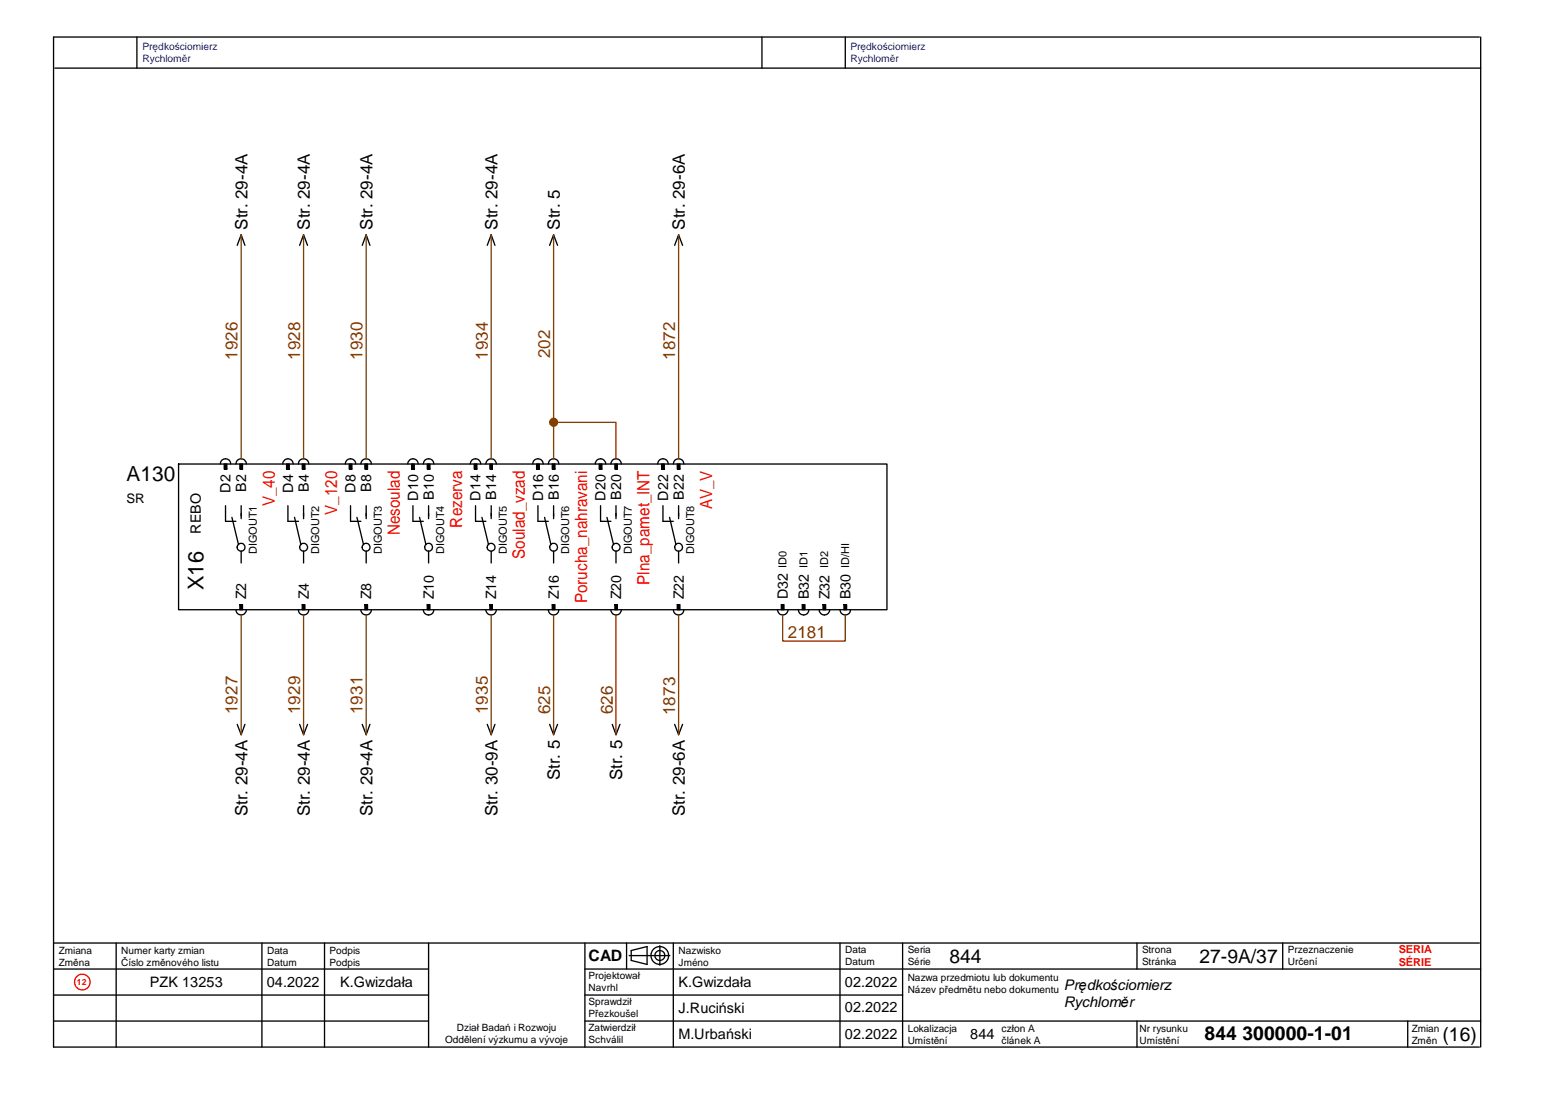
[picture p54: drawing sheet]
<svg xmlns="http://www.w3.org/2000/svg" width="297mm" height="210mm" viewBox="0 0 297 210" stroke-linecap="round" stroke-linejoin="round" font-family="sans-serif">
<defs><g id="words">
<text font-size="4.2" x="39.1" y="113.3" transform="rotate(-90 39.1 113.3)">X16</text>
<text font-size="4" x="24.3" y="92.3">A130</text>
<g font-size="3.7">
<text x="182.3" y="184.9">844</text>
<text x="230.3" y="184.9">27-9A/37</text>
<text x="231.3" y="199.8">844 300000-1-01</text>
<text x="277" y="199.9">(16)</text>
</g>
<g font-size="3.3">
<text x="47.5" y="44.1" transform="rotate(-90 47.5 44.1)">Str. 29-4A</text>
<text x="59.5" y="44.1" transform="rotate(-90 59.5 44.1)">Str. 29-4A</text>
<text x="71.5" y="44.1" transform="rotate(-90 71.5 44.1)">Str. 29-4A</text>
<text x="95.5" y="44.1" transform="rotate(-90 95.5 44.1)">Str. 29-4A</text>
<text x="107.5" y="44.1" transform="rotate(-90 107.5 44.1)">Str. 5</text>
<text x="131.5" y="44.1" transform="rotate(-90 131.5 44.1)">Str. 29-6A</text>
<text x="107.5" y="149.8" transform="rotate(-90 107.5 149.8)">Str. 5</text>
<text x="119.5" y="149.8" transform="rotate(-90 119.5 149.8)">Str. 5</text>
<text x="47.5" y="156.8" transform="rotate(-90 47.5 156.8)">Str. 29-4A</text>
<text x="59.5" y="156.8" transform="rotate(-90 59.5 156.8)">Str. 29-4A</text>
<text x="71.5" y="156.8" transform="rotate(-90 71.5 156.8)">Str. 29-4A</text>
<text x="95.5" y="156.8" transform="rotate(-90 95.5 156.8)">Str. 30-9A</text>
<text x="131.5" y="156.8" transform="rotate(-90 131.5 156.8)">Str. 29-6A</text>
</g>
<g font-size="3.3" fill="#804000">
<text x="45.6" y="69.1" transform="rotate(-90 45.6 69.1)">1926</text>
<text x="57.6" y="69.1" transform="rotate(-90 57.6 69.1)">1928</text>
<text x="69.6" y="69.1" transform="rotate(-90 69.6 69.1)">1930</text>
<text x="93.6" y="69.1" transform="rotate(-90 93.6 69.1)">1934</text>
<text x="105.6" y="68.8" transform="rotate(-90 105.6 68.8)">202</text>
<text x="129.6" y="69.1" transform="rotate(-90 129.6 69.1)">1872</text>
<text x="151.3" y="122.4">2181</text>
<text x="45.6" y="137.1" transform="rotate(-90 45.6 137.1)">1927</text>
<text x="57.6" y="137.1" transform="rotate(-90 57.6 137.1)">1929</text>
<text x="69.6" y="137.1" transform="rotate(-90 69.6 137.1)">1931</text>
<text x="93.6" y="137.1" transform="rotate(-90 93.6 137.1)">1935</text>
<text x="105.6" y="137.1" transform="rotate(-90 105.6 137.1)">625</text>
<text x="117.6" y="137.1" transform="rotate(-90 117.6 137.1)">626</text>
<text x="129.6" y="137.3" transform="rotate(-90 129.6 137.3)">1873</text>
</g>
<g font-size="3.2" fill="#f00">
<text x="52.7" y="97.2" transform="rotate(-90 52.7 97.2)">V_40</text>
<text x="64.7" y="98.8" transform="rotate(-90 64.7 98.8)">V_120</text>
<text x="88.7" y="101.3" transform="rotate(-90 88.7 101.3)">Rezerva</text>
<text x="136.7" y="97.8" transform="rotate(-90 136.7 97.8)">AV_V</text>
<text x="76.7" y="102.8" transform="rotate(-90 76.7 102.8)">Nesoulad</text>
<text x="100.8" y="107.4" transform="rotate(-90 100.8 107.4)">Soulad_vzad</text>
<text x="124.7" y="112.4" transform="rotate(-90 124.7 112.4)">Plna_pamet_INT</text>
<text x="112.7" y="115.9" transform="rotate(-90 112.7 115.9)">Porucha_nahravani</text>
</g>
<text font-size="3" x="113" y="184.6">CAD</text>
<g font-size="2.8">
<text x="28.8" y="189.6">PZK 13253</text>
<text x="51.2" y="189.6">04.2022</text>
<text x="65.3" y="189.6">K.Gwizdała</text>
<text x="130.3" y="189.6">K.Gwizdała</text>
<text x="162.2" y="189.6">02.2022</text>
<text x="204.3" y="190.2">Prędkościomierz</text>
<text x="130.3" y="194.6">J.Ruciński</text>
<text x="162.2" y="194.4">02.2022</text>
<text x="204.3" y="193.5">Rychloměr</text>
<text x="130.3" y="199.6">M.Urbański</text>
<text x="162.2" y="199.6">02.2022</text>
<text x="186.3" y="199.6">844</text>
</g>
<g font-size="2.7">
<text x="44.3" y="94.6" transform="rotate(-90 44.3 94.6)">D2</text>
<text x="47.3" y="94.4" transform="rotate(-90 47.3 94.4)">B2</text>
<text x="56.3" y="94.6" transform="rotate(-90 56.3 94.6)">D4</text>
<text x="59.3" y="94.4" transform="rotate(-90 59.3 94.4)">B4</text>
<text x="68.3" y="94.6" transform="rotate(-90 68.3 94.6)">D8</text>
<text x="71.3" y="94.4" transform="rotate(-90 71.3 94.4)">B8</text>
<text x="80.3" y="96.2" transform="rotate(-90 80.3 96.2)">D10</text>
<text x="83.3" y="96" transform="rotate(-90 83.3 96)">B10</text>
<text x="92.3" y="96.2" transform="rotate(-90 92.3 96.2)">D14</text>
<text x="95.3" y="96" transform="rotate(-90 95.3 96)">B14</text>
<text x="104.3" y="96.2" transform="rotate(-90 104.3 96.2)">D16</text>
<text x="107.3" y="96" transform="rotate(-90 107.3 96)">B16</text>
<text x="116.3" y="96.2" transform="rotate(-90 116.3 96.2)">D20</text>
<text x="119.3" y="96" transform="rotate(-90 119.3 96)">B20</text>
<text x="128.3" y="96.2" transform="rotate(-90 128.3 96.2)">D22</text>
<text x="131.3" y="96" transform="rotate(-90 131.3 96)">B22</text>
<text x="38.6" y="102.5" transform="rotate(-90 38.6 102.5)">REBO</text>
<text x="47.3" y="115.1" transform="rotate(-90 47.3 115.1)">Z2</text>
<text x="59.3" y="115.1" transform="rotate(-90 59.3 115.1)">Z4</text>
<text x="71.3" y="115.1" transform="rotate(-90 71.3 115.1)">Z8</text>
<text x="83.3" y="115.1" transform="rotate(-90 83.3 115.1)">Z10</text>
<text x="95.3" y="115.1" transform="rotate(-90 95.3 115.1)">Z14</text>
<text x="107.3" y="115.1" transform="rotate(-90 107.3 115.1)">Z16</text>
<text x="119.3" y="115.1" transform="rotate(-90 119.3 115.1)">Z20</text>
<text x="131.3" y="115.1" transform="rotate(-90 131.3 115.1)">Z22</text>
<text x="151.3" y="115.1" transform="rotate(-90 151.3 115.1)">D32</text>
<text x="155.3" y="115.1" transform="rotate(-90 155.3 115.1)">B32</text>
<text x="159.3" y="115.1" transform="rotate(-90 159.3 115.1)">Z32</text>
<text x="163.3" y="115.1" transform="rotate(-90 163.3 115.1)">B30</text>
</g>
<text font-size="2.5" x="24.3" y="96.6">SR</text>
<g font-size="2.1">
<text x="49.3" y="106.5" transform="rotate(-90 49.3 106.5)">DIGOUT1</text>
<text x="61.3" y="106.5" transform="rotate(-90 61.3 106.5)">DIGOUT2</text>
<text x="73.3" y="106.5" transform="rotate(-90 73.3 106.5)">DIGOUT3</text>
<text x="85.3" y="106.5" transform="rotate(-90 85.3 106.5)">DIGOUT4</text>
<text x="97.3" y="106.5" transform="rotate(-90 97.3 106.5)">DIGOUT5</text>
<text x="109.3" y="106.5" transform="rotate(-90 109.3 106.5)">DIGOUT6</text>
<text x="121.3" y="106.5" transform="rotate(-90 121.3 106.5)">DIGOUT7</text>
<text x="133.3" y="106.5" transform="rotate(-90 133.3 106.5)">DIGOUT8</text>
<text x="151" y="109.1" transform="rotate(-90 151 109.1)">ID0</text>
<text x="155.1" y="109.1" transform="rotate(-90 155.1 109.1)">ID1</text>
<text x="159" y="109.1" transform="rotate(-90 159 109.1)">ID2</text>
<text x="163.1" y="109.1" transform="rotate(-90 163.1 109.1)">ID/HI</text>
</g>
<g font-size="2.1" fill="#f00">
<text x="268.6" y="183">SERIA</text>
<text x="268.6" y="185.5">SÉRIE</text>
</g>
<g font-size="2" fill="#00f">
<text x="27.3" y="12">Rychloměr</text>
<text x="27.3" y="9.7">Prędkościomierz</text>
<text x="163.3" y="12">Rychloměr</text>
<text x="163.3" y="9.7">Prędkościomierz</text>
</g>
<g font-size="2">
<text x="192.3" y="198.2">człon A</text>
<text x="192.3" y="200.5">článek A</text>
</g>
<g font-size="1.9">
<text x="11.3" y="183.1">Zmiana</text>
<text x="11.3" y="185.4">Změna</text>
<text x="23.3" y="183.1">Numer karty zmian</text>
<text x="23.3" y="185.4">Číslo změnového listu</text>
<text x="51.3" y="183.1">Data</text>
<text x="51.3" y="185.4">Datum</text>
<text x="63.3" y="183.1">Podpis</text>
<text x="63.3" y="185.4">Podpis</text>
<text x="130.3" y="183.1">Nazwisko</text>
<text x="130.3" y="185.4">Jméno</text>
<text x="162.3" y="183.1">Data</text>
<text x="162.3" y="185.4">Datum</text>
<text x="174.3" y="183.1">Seria</text>
<text x="174.3" y="185.4">Série</text>
<text x="219.3" y="183.1">Strona</text>
<text x="219.3" y="185.4">Stránka</text>
<text x="247.3" y="183.1">Przeznaczenie</text>
<text x="247.3" y="185.4">Určení</text>
<text x="113" y="188.1">Projektował</text>
<text x="113" y="190.4">Navrhl</text>
<text x="174.3" y="188.4">Nazwa przedmiotu lub dokumentu</text>
<text x="174.3" y="190.7">Název předmětu nebo dokumentu</text>
<text x="113" y="193.1">Sprawdził</text>
<text x="113" y="195.4">Přezkoušel</text>
<text x="85.5" y="200.4">Oddělení výzkumu a vývoje</text>
<text x="87.7" y="198.1">Dział Badań i Rozwoju</text>
<text x="113" y="198.1">Zatwierdził</text>
<text x="113" y="200.4">Schválil</text>
<text x="174.3" y="198.2">Lokalizacja</text>
<text x="174.3" y="200.4">Umístění</text>
<text x="218.8" y="198.2">Nr rysunku</text>
<text x="218.8" y="200.4">Umístění</text>
<text x="271.1" y="198.2">Zmian</text>
<text x="271.1" y="200.4">Změn</text>
</g>
<text font-size="1.6" fill="#f00" x="14.8" y="189.1">12</text>
</g></defs>
<path d="M10.5 13.1h273.8M26.3 7.1v6M146.3 7.1v6M162.3 7.1v6M284.1 7.1h-273.8v194h273.8M284.3 7.1v194M10.3 191.1h72M10.3 181.1h273.8M129.3 181.1v20M173.3 181.1v20" fill="none" stroke="#010101" stroke-width=".25"/>
<g fill="#fff">
<path d="M218.8 196.3h9.2v4.5h-9.2z" fill-rule="evenodd"/>
<path d="M113 186.3h9.9v4.5h-9.9z" fill-rule="evenodd"/>
<path d="M130.3 181.4h8.1v4.4h-8.1z" fill-rule="evenodd"/>
<path d="M113 191.3h9.6v4.5h-9.6z" fill-rule="evenodd"/>
</g>
<path d="M10.3 196.1h72M10.3 186.1h72" fill="none" stroke="#010101" stroke-width=".25"/>
<g fill="#fff">
<path d="M113 196.3h9.1v4.5h-9.1z" fill-rule="evenodd"/>
<path d="M130.3 186.9h14v3.2h-14z" fill-rule="evenodd"/>
<path d="M130.3 191.9h12.7v3.2h-12.7z" fill-rule="evenodd"/>
<path d="M130.3 196.9h14.1v3.3h-14.1z" fill-rule="evenodd"/>
</g>
<path d="M161.3 181.1v20" fill="none" stroke="#010101" stroke-width=".25"/>
<g fill="#fff">
<path d="M162.3 181.3h5.7v4.5h-5.7z" fill-rule="evenodd"/>
<path d="M11.3 181.4h6.4v4.4h-6.4z" fill-rule="evenodd"/>
</g>
<path d="M22.3 181.1v20M50.3 181.1v20" fill="none" stroke="#010101" stroke-width=".25"/>
<path d="M23.3 181.4h18.8v4.4h-18.8z" fill-rule="evenodd" fill="#fff"/>
<path d="M82.3 181.1v20" fill="none" stroke="#010101" stroke-width=".25"/>
<path d="M51.3 181.4h5.7v4.4h-5.7z" fill-rule="evenodd" fill="#fff"/>
<path d="M62.3 181.1v20" fill="none" stroke="#010101" stroke-width=".25"/>
<path d="M63.3 181.4h5.9v4.4h-5.9z" fill-rule="evenodd" fill="#fff"/>
<path d="M112.3 196.1h172M112.3 186.1h172M270.3 196.1v5" fill="none" stroke="#000" stroke-width=".25"/>
<path d="M112.3 181.1v20" fill="none" stroke="#010101" stroke-width=".25"/>
<g fill="#fff">
<path d="M271.1 196.3h5.2v4.5h-5.2z" fill-rule="evenodd"/>
<path d="M174.3 181.3h4.5v4.5h-4.5z" fill-rule="evenodd"/>
<path d="M182.3 181.4h6.2v4.2h-6.2z" fill-rule="evenodd"/>
<path d="M231.3 196.4h28.4v4.3h-28.4z" fill-rule="evenodd"/>
</g>
<path d="M218.3 196.1v5" fill="none" stroke="#000" stroke-width=".25"/>
<g fill="#fff">
<path d="M174.3 196.3h9.5v4.5h-9.5z" fill-rule="evenodd"/>
<path d="M186.3 197h4.7v3.2h-4.7z" fill-rule="evenodd"/>
<path d="M174.3 186.6h29.1v4.5h-29.1z" fill-rule="evenodd"/>
<path d="M162.2 186.9h10.2v3.2h-10.2z" fill-rule="evenodd"/>
</g>
<path d="M218.3 181.1v5" fill="none" stroke="#000" stroke-width=".25"/>
<g fill="#fff">
<path d="M219.3 181.3h6.6v4.5h-6.6z" fill-rule="evenodd"/>
<path d="M230.3 181.4h15.1v4.2h-15.1z" fill-rule="evenodd"/>
</g>
<path d="M246.3 181.1v5" fill="none" stroke="#000" stroke-width=".25"/>
<path d="M247.3 181.3h12.6v4.5h-12.6z" fill-rule="evenodd" fill="#fff"/>
<g fill="none" stroke="#000" stroke-width=".25">
<path d="M112.3 191.1h61M120.3 181.1v5M120.8 183.5h7.8M121.2 182.5l3-.7v3.4l-3-.8zM126.7 181.6v3.8"/>
<circle cx="126.7" cy="183.5" r="1.71"/>
<circle cx="126.7" cy="183.5" r=".94"/>
</g>
<g fill="#fff">
<path d="M162.2 191.8h10.2v3.1h-10.2z" fill-rule="evenodd"/>
<path d="M162.2 197h10.2v3.2h-10.2z" fill-rule="evenodd"/>
<path d="M192.3 196.3h7.5v4.6h-7.5z" fill-rule="evenodd"/>
<circle cx="15.8" cy="188.6" r="1.5"/>
</g>
<circle cx="15.8" cy="188.6" r="1.5" fill="none" stroke="#f00" stroke-width=".25"/>
<g fill="#fff">
<path d="M14.8 187.6h1.8v1.9h-1.8z" fill-rule="evenodd"/>
<path d="M28.8 187h14v3.2h-14z" fill-rule="evenodd"/>
<path d="M51.2 187h10.2v3.2h-10.2z" fill-rule="evenodd"/>
<path d="M65.3 187h14v3.2h-14z" fill-rule="evenodd"/>
<path d="M277 196.4h6.6v4.3h-6.6z" fill-rule="evenodd"/>
<path d="M27.3 7.8h14.5v4.6h-14.5z" fill-rule="evenodd"/>
<path d="M163.3 7.8h14.5v4.6h-14.5z" fill-rule="evenodd"/>
</g>
<path d="M34.3 89.1h136v28h-136z" fill="none" stroke="#000" stroke-width=".25"/>
<g fill="#fff">
<path d="M36 94.7h3.1v7.8h-3.1z" fill-rule="evenodd"/>
<path d="M35.1 105.9h4.9v7.4h-4.9z" fill-rule="evenodd"/>
</g>
<g fill="#000">
<path d="M46.1 89.1h.5v1h-.5z" fill-rule="evenodd"/>
<path d="M46.1 116.1h.5v1h-.5z" fill-rule="evenodd"/>
</g>
<path d="M45.3 89.1a1 1 0 0 1 1-1 1 1 0 0 1 1 1M46.1 89.1h.5v1h-.5zM45.3 117.1a1 1 0 0 0 1 1 1 1 0 0 0 1-1M46.1 116.1h.5v1h-.5z" fill="none" stroke="#000" stroke-width=".25"/>
<g fill="#fff">
<path d="M44.7 91.1h3.2v3.4h-3.2z" fill-rule="evenodd"/>
<path d="M44.7 111.9h3.2v3.2h-3.2z" fill-rule="evenodd"/>
<path d="M47.4 97.1h2.3v9.2h-2.3z" fill-rule="evenodd"/>
</g>
<path d="M43 89.1h.6v1h-.6z" fill-rule="evenodd" fill="#000"/>
<path d="M42.3 89.1a1 1 0 0 1 1-1 1 1 0 0 1 1 1M43 89.1h.6v1h-.6z" fill="none" stroke="#000" stroke-width=".25"/>
<path d="M41.7 91.1h3.2v3.6h-3.2z" fill-rule="evenodd" fill="#fff"/>
<g fill="#000">
<path d="M58 89.1h.5v1h-.5z" fill-rule="evenodd"/>
<path d="M58 116.1h.5v1h-.5z" fill-rule="evenodd"/>
</g>
<path d="M57.3 89.1a1 1 0 0 1 1-1 1 1 0 0 1 1 1M58 89.1h.5v1h-.5zM57.3 117.1a1 1 0 0 0 1 1 1 1 0 0 0 1-1M58 116.1h.5v1h-.5z" fill="none" stroke="#000" stroke-width=".25"/>
<g fill="#fff">
<path d="M56.7 91.1h3.2v3.4h-3.2z" fill-rule="evenodd"/>
<path d="M56.7 111.9h3.2v3.2h-3.2z" fill-rule="evenodd"/>
<path d="M59.3 97.1h2.5v9.2h-2.5z" fill-rule="evenodd"/>
</g>
<path d="M55 89.1h.5v1h-.5z" fill-rule="evenodd" fill="#000"/>
<path d="M54.3 89.1a1 1 0 0 1 1-1 1 1 0 0 1 1 1M55 89.1h.5v1h-.5z" fill="none" stroke="#000" stroke-width=".25"/>
<path d="M53.7 91.1h3.2v3.6h-3.2z" fill-rule="evenodd" fill="#fff"/>
<g fill="#000">
<path d="M70.1 89.1h.5v1h-.5z" fill-rule="evenodd"/>
<path d="M70.1 116.1h.5v1h-.5z" fill-rule="evenodd"/>
</g>
<path d="M69.3 89.1a1 1 0 0 1 1-1 1 1 0 0 1 1 1M70.1 89.1h.5v1h-.5zM69.3 117.1a1 1 0 0 0 1 1 1 1 0 0 0 1-1M70.1 116.1h.5v1h-.5z" fill="none" stroke="#000" stroke-width=".25"/>
<g fill="#fff">
<path d="M68.7 91.1h3.2v3.4h-3.2z" fill-rule="evenodd"/>
<path d="M68.7 111.9h3.2v3.2h-3.2z" fill-rule="evenodd"/>
<path d="M71.3 97.1h2.4v9.2h-2.4z" fill-rule="evenodd"/>
</g>
<path d="M67.1 89.1h.5v1h-.5z" fill-rule="evenodd" fill="#000"/>
<path d="M66.3 89.1a1 1 0 0 1 1-1 1 1 0 0 1 1 1M67.1 89.1h.5v1h-.5z" fill="none" stroke="#000" stroke-width=".25"/>
<path d="M65.7 91.1h3.2v3.6h-3.2z" fill-rule="evenodd" fill="#fff"/>
<g fill="#000">
<path d="M82 89.1h.5v1h-.5z" fill-rule="evenodd"/>
<path d="M82 116.1h.5v1h-.5z" fill-rule="evenodd"/>
</g>
<path d="M81.3 89.1a1.02 1.02 0 0 1 1-1 1.02 1.02 0 0 1 1 1M82 89.1h.5v1h-.5zM81.3 117.1a1.02 1.02 0 0 0 1 1 1.02 1.02 0 0 0 1-1M82 116.1h.5v1h-.5z" fill="none" stroke="#000" stroke-width=".25"/>
<g fill="#fff">
<path d="M80.7 91.1h3.2v4.9h-3.2z" fill-rule="evenodd"/>
<path d="M80.7 110.4h3.2v4.7h-3.2z" fill-rule="evenodd"/>
<path d="M83.4 97.1h2.4v9.2h-2.4z" fill-rule="evenodd"/>
</g>
<path d="M79 89.1h.5v1h-.5z" fill-rule="evenodd" fill="#000"/>
<path d="M78.3 89.1a1 1 0 0 1 1-1 1 1 0 0 1 1 1M79 89.1h.5v1h-.5z" fill="none" stroke="#000" stroke-width=".25"/>
<path d="M77.7 91.1h3.2v5.1h-3.2z" fill-rule="evenodd" fill="#fff"/>
<g fill="#000">
<path d="M94.1 89.1h.4v1h-.4z" fill-rule="evenodd"/>
<path d="M94.1 116.1h.4v1h-.4z" fill-rule="evenodd"/>
</g>
<path d="M93.3 89.1a1 1 0 0 1 1-1 1 1 0 0 1 1 1M94.1 89.1h.4v1h-.4zM93.3 117.1a1 1 0 0 0 1 1 1 1 0 0 0 1-1M94.1 116.1h.4v1h-.4z" fill="none" stroke="#000" stroke-width=".25"/>
<g fill="#fff">
<path d="M92.7 91.1h3.2v4.9h-3.2z" fill-rule="evenodd"/>
<path d="M92.7 110.4h3.2v4.7h-3.2z" fill-rule="evenodd"/>
<path d="M95.3 97.1h2.4v9.2h-2.4z" fill-rule="evenodd"/>
</g>
<path d="M91.1 89.1h.5v1h-.5z" fill-rule="evenodd" fill="#000"/>
<path d="M90.3 89.1a1 1 0 0 1 1-1 1 1 0 0 1 1 1M91.1 89.1h.5v1h-.5z" fill="none" stroke="#000" stroke-width=".25"/>
<path d="M89.7 91.1h3.2v5.1h-3.2z" fill-rule="evenodd" fill="#fff"/>
<g fill="#000">
<path d="M106 89.1h.5v1h-.5z" fill-rule="evenodd"/>
<path d="M106 116.1h.5v1h-.5z" fill-rule="evenodd"/>
</g>
<path d="M105.3 89.1a1.02 1.02 0 0 1 1-1 1.02 1.02 0 0 1 1 1M106 89.1h.5v1h-.5zM105.3 117.1a1.02 1.02 0 0 0 1 1 1.02 1.02 0 0 0 1-1M106 116.1h.5v1h-.5z" fill="none" stroke="#000" stroke-width=".25"/>
<g fill="#fff">
<path d="M104.7 91.1h3.2v4.9h-3.2z" fill-rule="evenodd"/>
<path d="M104.7 110.4h3.2v4.7h-3.2z" fill-rule="evenodd"/>
<path d="M107.4 97.1h2.3v9.2h-2.3z" fill-rule="evenodd"/>
</g>
<path d="M103 89.1h.5v1h-.5z" fill-rule="evenodd" fill="#000"/>
<path d="M102.3 89.1a1 1 0 0 1 1-1 1 1 0 0 1 1 1M103 89.1h.5v1h-.5z" fill="none" stroke="#000" stroke-width=".25"/>
<path d="M101.7 91.1h3.2v5.1h-3.2z" fill-rule="evenodd" fill="#fff"/>
<g fill="#000">
<path d="M118.1 89.1h.4v1h-.4z" fill-rule="evenodd"/>
<path d="M118.1 116.1h.4v1h-.4z" fill-rule="evenodd"/>
</g>
<path d="M117.3 89.1a1 1 0 0 1 1-1 1 1 0 0 1 1 1M118.1 89.1h.4v1h-.4zM117.3 117.1a1 1 0 0 0 1 1 1 1 0 0 0 1-1M118.1 116.1h.4v1h-.4z" fill="none" stroke="#000" stroke-width=".25"/>
<g fill="#fff">
<path d="M116.7 91.1h3.2v4.9h-3.2z" fill-rule="evenodd"/>
<path d="M116.7 110.4h3.2v4.7h-3.2z" fill-rule="evenodd"/>
<path d="M119.3 97.1h2.4v9.2h-2.4z" fill-rule="evenodd"/>
</g>
<path d="M115.1 89.1h.5v1h-.5z" fill-rule="evenodd" fill="#000"/>
<path d="M114.3 89.1a1 1 0 0 1 1-1 1 1 0 0 1 1 1M115.1 89.1h.5v1h-.5z" fill="none" stroke="#000" stroke-width=".25"/>
<path d="M113.7 91.1h3.2v5.1h-3.2z" fill-rule="evenodd" fill="#fff"/>
<g fill="#000">
<path d="M130 89.1h.6v1h-.6z" fill-rule="evenodd"/>
<path d="M130 116.1h.6v1h-.6z" fill-rule="evenodd"/>
</g>
<path d="M129.3 89.1a1.02 1.02 0 0 1 1-1 1.02 1.02 0 0 1 1 1M130 89.1h.6v1h-.6zM129.3 117.1a1.02 1.02 0 0 0 1 1 1.02 1.02 0 0 0 1-1M130 116.1h.6v1h-.6z" fill="none" stroke="#000" stroke-width=".25"/>
<g fill="#fff">
<path d="M128.7 91.1h3.2v4.9h-3.2z" fill-rule="evenodd"/>
<path d="M128.7 110.4h3.2v4.7h-3.2z" fill-rule="evenodd"/>
<path d="M131.4 97.1h2.3v9.2h-2.3z" fill-rule="evenodd"/>
</g>
<path d="M127 89.1h.5v1h-.5z" fill-rule="evenodd" fill="#000"/>
<path d="M126.3 89.1a1.02 1.02 0 0 1 1-1 1.02 1.02 0 0 1 1 1M127 89.1h.5v1h-.5z" fill="none" stroke="#000" stroke-width=".25"/>
<path d="M125.7 91.1h3.2v5.1h-3.2z" fill-rule="evenodd" fill="#fff"/>
<g fill="#000">
<path d="M150 116.1h.5v1h-.5z" fill-rule="evenodd"/>
<path d="M154 116.1h.6v1h-.6z" fill-rule="evenodd"/>
<path d="M158 116.1h.5v1h-.5z" fill-rule="evenodd"/>
<path d="M162 116.1h.6v1h-.6z" fill-rule="evenodd"/>
</g>
<path d="M149.3 117.1a1 1 0 0 0 1 1 1 1 0 0 0 1-1M150 116.1h.5v1h-.5zM153.3 117.1a1.02 1.02 0 0 0 1 1 1.02 1.02 0 0 0 1-1M154 116.1h.6v1h-.6zM157.3 117.1a1 1 0 0 0 1 1 1 1 0 0 0 1-1M158 116.1h.5v1h-.5zM161.3 117.1a1 1 0 0 0 1 1 1 1 0 0 0 1-1M162 116.1h.6v1h-.6z" fill="none" stroke="#000" stroke-width=".25"/>
<g fill="#fff">
<path d="M148.7 110h3.2v5.1h-3.2z" fill-rule="evenodd"/>
<path d="M152.7 110.2h3.2v4.9h-3.2z" fill-rule="evenodd"/>
<path d="M156.7 110.4h3.2v4.7h-3.2z" fill-rule="evenodd"/>
<path d="M160.7 110.2h3.2v4.9h-3.2z" fill-rule="evenodd"/>
<path d="M149.1 105.9h2.4v3.2h-2.4z" fill-rule="evenodd"/>
<path d="M153.1 105.9h2.4v3.2h-2.4z" fill-rule="evenodd"/>
<path d="M157.1 105.9h2.4v3.2h-2.4z" fill-rule="evenodd"/>
<path d="M161.1 104.4h2.4v4.7h-2.4z" fill-rule="evenodd"/>
<circle cx="46.3" cy="105.1" r=".74"/>
</g>
<g fill="none" stroke="#000" stroke-width=".25">
<path d="M43.3 97.1v3h2M44.5 99.4l1.3 5.2M46.3 97.1v2.5M46.3 105.8v2.3"/>
<circle cx="46.3" cy="105.1" r=".75"/>
</g>
<circle cx="58.3" cy="105.1" r=".75" fill="#fff"/>
<g fill="none" stroke="#000" stroke-width=".25">
<path d="M55.3 97.1v3h2M56.6 99.4l1.2 5.2M58.3 97.1v2.5M58.3 105.8v2.3"/>
<circle cx="58.3" cy="105.1" r=".75"/>
</g>
<circle cx="70.3" cy="105.1" r=".74" fill="#fff"/>
<g fill="none" stroke="#000" stroke-width=".25">
<path d="M67.3 97.1v3h2M68.5 99.4l1.3 5.2M70.3 97.1v2.5M70.3 105.8v2.3"/>
<circle cx="70.3" cy="105.1" r=".75"/>
</g>
<circle cx="82.3" cy="105.1" r=".75" fill="#fff"/>
<g fill="none" stroke="#000" stroke-width=".25">
<path d="M79.3 97.1v3h2M80.6 99.4l1.2 5.2M82.3 97.1v2.5M82.3 105.8v2.3"/>
<circle cx="82.3" cy="105.1" r=".75"/>
</g>
<circle cx="94.3" cy="105.1" r=".74" fill="#fff"/>
<g fill="none" stroke="#000" stroke-width=".25">
<path d="M91.3 97.1v3h2M92.5 99.4l1.3 5.2M94.3 97.1v2.5M94.3 105.8v2.3"/>
<circle cx="94.3" cy="105.1" r=".74"/>
</g>
<circle cx="106.3" cy="105.1" r=".75" fill="#fff"/>
<g fill="none" stroke="#000" stroke-width=".25">
<path d="M103.3 97.1v3h2M104.6 99.4l1.2 5.2M106.3 97.1v2.5M106.3 105.8v2.3"/>
<circle cx="106.3" cy="105.1" r=".75"/>
</g>
<circle cx="118.3" cy="105.1" r=".74" fill="#fff"/>
<g fill="none" stroke="#000" stroke-width=".25">
<path d="M115.3 97.1v3h2M116.5 99.4l1.3 5.2M118.3 97.1v2.5M118.3 105.8v2.3"/>
<circle cx="118.3" cy="105.1" r=".74"/>
</g>
<circle cx="130.3" cy="105.1" r=".75" fill="#fff"/>
<g fill="none" stroke="#000" stroke-width=".25">
<path d="M127.3 97.1v3h2M128.6 99.4l1.2 5.2M130.3 97.1v2.5M130.3 105.8v2.3"/>
<circle cx="130.3" cy="105.1" r=".75"/>
</g>
<path d="M24.3 94.2h3.5v2.9h-3.5z" fill-rule="evenodd" fill="#fff"/>
<g fill="none" stroke="#000" stroke-width=".25">
<path d="M45.5 47.1l.8-2 .7 2M57.5 47.1l.8-2 .8 2M69.6 47.1l.7-2 .7 2M93.6 47.1l.7-2 .7 2M105.5 47.1l.8-2 .8 2M129.5 47.1l.8-2 .8 2M45.5 139.1l.8 2 .7-2M57.5 139.1l.8 2 .8-2M69.6 139.1l.7 2 .7-2M93.6 139.1l.7 2 .7-2M105.5 139.1l.8 2 .8-2M117.6 139.1l.7 2 .7-2"/>
<path d="M129.5 139.1l.8 2 .8-2"/>
</g>
<path d="M151.3 119.4h7.3v3.7h-7.3z" fill-rule="evenodd" fill="#fff"/>
<path d="M150.3 118.1v5h12v-5" fill="none" stroke="#804000" stroke-width=".25"/>
<path d="M42.6 61.8h3.7v7.3h-3.7z" fill-rule="evenodd" fill="#fff"/>
<path d="M46.3 45.1v43" fill="none" stroke="#804000" stroke-width=".25"/>
<path d="M102.6 63.4h3.7v5.4h-3.7z" fill-rule="evenodd" fill="#fff"/>
<path d="M106.3 45.1v43" fill="none" stroke="#804000" stroke-width=".25"/>
<path d="M102.6 131.6h3.7v5.5h-3.7z" fill-rule="evenodd" fill="#fff"/>
<path d="M106.3 118.1v23" fill="none" stroke="#804000" stroke-width=".25"/>
<path d="M114.6 131.6h3.7v5.5h-3.7z" fill-rule="evenodd" fill="#fff"/>
<path d="M106.3 81.1h12v7M118.3 118.1v23" fill="none" stroke="#804000" stroke-width=".25"/>
<circle cx="106.3" cy="81.1" r=".75" fill="#804000"/>
<circle cx="106.3" cy="81.1" r=".75" fill="none" stroke="#804000" stroke-width=".25"/>
<path d="M42.6 129.8h3.7v7.3h-3.7z" fill-rule="evenodd" fill="#fff"/>
<path d="M46.3 118.1v23" fill="none" stroke="#804000" stroke-width=".25"/>
<path d="M54.6 129.8h3.7v7.3h-3.7z" fill-rule="evenodd" fill="#fff"/>
<path d="M58.3 118.1v23" fill="none" stroke="#804000" stroke-width=".25"/>
<path d="M66.6 129.8h3.7v7.3h-3.7z" fill-rule="evenodd" fill="#fff"/>
<path d="M70.3 118.1v23" fill="none" stroke="#804000" stroke-width=".25"/>
<path d="M90.6 129.8h3.7v7.3h-3.7z" fill-rule="evenodd" fill="#fff"/>
<path d="M94.3 118.1v23" fill="none" stroke="#804000" stroke-width=".25"/>
<path d="M126.6 130h3.7v7.3h-3.7z" fill-rule="evenodd" fill="#fff"/>
<path d="M130.3 118.1v23" fill="none" stroke="#804000" stroke-width=".25"/>
<path d="M54.6 61.8h3.7v7.3h-3.7z" fill-rule="evenodd" fill="#fff"/>
<path d="M58.3 45.1v43" fill="none" stroke="#804000" stroke-width=".25"/>
<path d="M66.6 61.8h3.7v7.3h-3.7z" fill-rule="evenodd" fill="#fff"/>
<path d="M70.3 45.1v43" fill="none" stroke="#804000" stroke-width=".25"/>
<path d="M90.6 61.8h3.7v7.3h-3.7z" fill-rule="evenodd" fill="#fff"/>
<path d="M94.3 45.1v43" fill="none" stroke="#804000" stroke-width=".25"/>
<path d="M126.6 61.8h3.7v7.3h-3.7z" fill-rule="evenodd" fill="#fff"/>
<path d="M130.3 45.1v43" fill="none" stroke="#804000" stroke-width=".25"/>
<use href="#words"/>
</svg>
